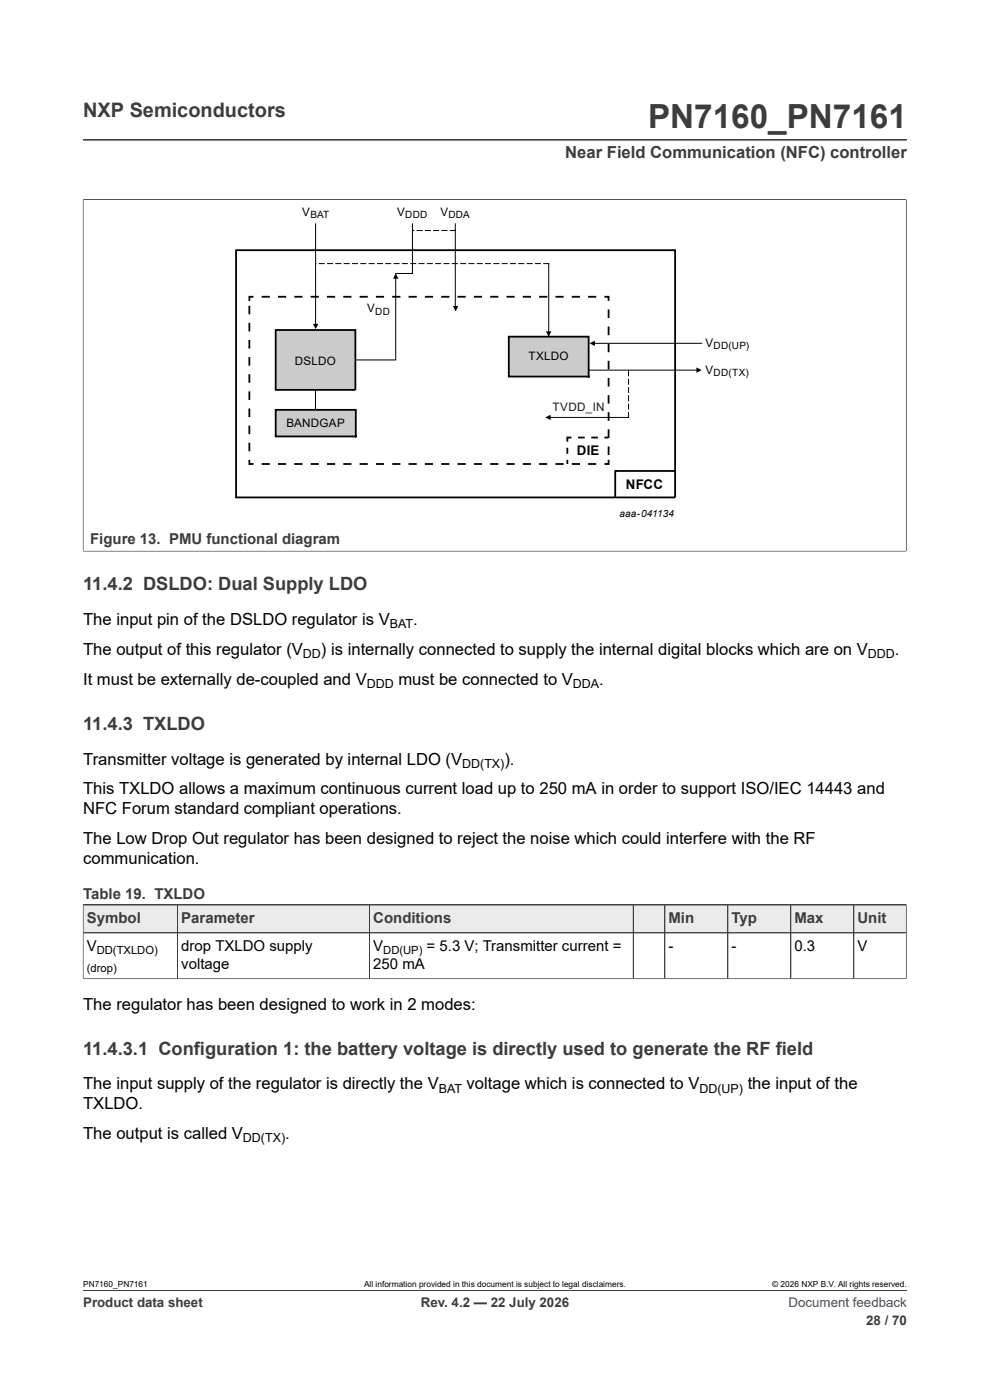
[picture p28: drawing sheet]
<svg xmlns="http://www.w3.org/2000/svg" width="210mm" height="297mm" viewBox="0 0 210 297" stroke-linecap="round" stroke-linejoin="round" font-family="sans-serif">
<defs><g id="words">
<text font-size="7.1" fill="#3c3c3c" x="137.5" y="27.2">PN7160_PN7161</text>
<text font-size="4.2" fill="#3c3c3c" x="17.6" y="24.8">NXP Semiconductors</text>
<g font-size="3.9" fill="#3c3c3c">
<text x="17.6" y="125.3">11.4.2 DSLDO: Dual Supply LDO</text>
<text x="17.6" y="154.8">11.4.3 TXLDO</text>
<text x="17.6" y="223.7">11.4.3.1 Configuration 1: the battery voltage is directly used to generate the RF field</text>
</g>
<text font-size="3.5" fill="#3c3c3c" x="119.9" y="33.5">Near Field Communication (NFC) controller</text>
<g font-size="3.5">
<text x="17.6" y="132.6">The input pin of the DSLDO regulator is V</text>
<text x="87.6" y="132.6">.</text>
<text x="17.6" y="139">The output of this regulator (V</text>
<text x="68.1" y="139">) is internally connected to supply the internal digital blocks which are on V</text>
<text x="189.8" y="139">.</text>
<text x="17.6" y="145.3">It must be externally de-coupled and V</text>
<text x="84.5" y="145.3">must be connected to V</text>
<text x="127.1" y="145.3">.</text>
<text x="17.6" y="162.2">Transmitter voltage is generated by internal LDO (V</text>
<text x="107" y="162.2">).</text>
<text x="17.6" y="168.5">This TXLDO allows a maximum continuous current load up to 250 mA in order to support ISO/IEC 14443 and</text>
<text x="17.6" y="172.8">NFC Forum standard compliant operations.</text>
<text x="17.6" y="179.1">The Low Drop Out regulator has been designed to reject the noise which could interfere with the RF</text>
<text x="17.6" y="183.4">communication.</text>
<text x="17.6" y="214.2">The regulator has been designed to work in 2 modes:</text>
<text x="17.6" y="231.1">The input supply of the regulator is directly the V</text>
<text x="99" y="231.1">voltage which is connected to V</text>
<text x="158.6" y="231.1">the input of the</text>
<text x="17.6" y="235.3">TXLDO.</text>
<text x="17.6" y="241.7">The output is called V</text>
<text x="60.5" y="241.7">.</text>
</g>
<g font-size="3.2" fill="#3c3c3c">
<text x="19.1" y="115.4">Figure 13. PMU functional diagram</text>
<text x="17.6" y="190.8">Table 19. TXLDO</text>
<text x="18.4" y="195.8">Symbol</text>
<text x="38.5" y="195.8">Parameter</text>
<text x="79.2" y="195.8">Conditions</text>
<text x="141.8" y="195.8">Min</text>
<text x="155.2" y="195.8">Typ</text>
<text x="168.5" y="195.8">Max</text>
<text x="181.9" y="195.8">Unit</text>
</g>
<g font-size="3.2">
<text x="18.4" y="201.7">V</text>
<text x="38.5" y="201.7">drop TXLDO supply</text>
<text x="79.2" y="201.7">V</text>
<text x="90.5" y="201.7">= 5.3 V; Transmitter current =</text>
<text x="141.8" y="201.7">-</text>
<text x="155.2" y="201.7">-</text>
<text x="168.5" y="201.7">0.3</text>
<text x="181.9" y="201.7">V</text>
<text x="38.5" y="205.5">voltage</text>
<text x="79.2" y="205.5">250 mA</text>
</g>
<g font-size="2.8">
<text x="122.3" y="96.6">DIE</text>
<text x="132.8" y="103.7">NFCC</text>
</g>
<g font-size="2.8" fill="#3c3c3c">
<text x="17.6" y="277.3">Product data sheet</text>
<text x="89.3" y="277.3">Rev. 4.2 — 22 July 2026</text>
<text x="183.7" y="281">28 / 70</text>
</g>
<text font-size="2.8" fill="#00f" x="167.3" y="277.3">Document feedback</text>
<g font-size="2.6">
<text x="82.7" y="133.3">BAT</text>
<text x="64.3" y="139.6">DD</text>
<text x="184.1" y="139.6">DDD</text>
<text x="77.8" y="146">DDD</text>
<text x="121.5" y="146">DDA</text>
<text x="98" y="162.9">DD(TX)</text>
<text x="93.1" y="231.8">BAT</text>
<text x="148.4" y="231.8">DD(UP)</text>
<text x="51.5" y="242.4">DD(TX)</text>
</g>
<g font-size="2.5">
<text x="64.1" y="45.8">V</text>
<text x="84.2" y="45.8">V</text>
<text x="93.5" y="45.8">V</text>
<text x="77.9" y="66.3">V</text>
<text x="62.5" y="77.3">DSLDO</text>
<text x="112.1" y="76.3">TXLDO</text>
<text x="149.7" y="73.6">V</text>
<text x="149.7" y="79.3">V</text>
<text x="60.8" y="90.6">BANDGAP</text>
</g>
<text font-size="2.5" fill="#191819" x="117.2" y="87.1">TVDD_IN</text>
<g font-size="2.4">
<text x="20.5" y="202.3">DD(TXLDO)</text>
<text x="81.3" y="202.3">DD(UP)</text>
<text x="18.4" y="206.1">(drop)</text>
</g>
<g font-size="2.1">
<text x="65.8" y="46.3">BAT</text>
<text x="86" y="46.3">DDD</text>
<text x="95.1" y="46.3">DDA</text>
<text x="79.6" y="66.8">DD</text>
<text x="151.4" y="74.1">DD(UP)</text>
<text x="151.4" y="79.8">DD(TX)</text>
<text x="131.4" y="109.7">aaa-041134</text>
</g>
<g font-size="1.8">
<text x="17.6" y="273.1">PN7160_PN7161</text>
<text x="77.2" y="273.1">All information provided in this document is subject to legal disclaimers.</text>
<text x="163.8" y="273.1">© 2026 NXP B.V. All rights reserved.</text>
</g>
</g></defs>
<path d="M17.6 29.7h174.8M17.6 42.3h174.7M17.6 42.3v74.7M192.2 42.3v74.7M17.6 116.9h174.7" fill="none" stroke="#3c3c3c" stroke-width=".21"/>
<g fill="none" stroke="#000" stroke-width=".38">
<path d="M52.9 64.9v1.8M52.9 68.5v1.8M52.9 72.1v1.8M52.9 75.8v1.8M52.9 79.4v1.8M53.8 63h-.9v.8M55.5 63h1.7M59 63h1.7M62.4 63h1.8M65.9 63h1.7M69.4 63h1.7M72.8 63h1.7"/>
<path d="M76.3 63h1.7M79.7 63h1.8M83.2 63h1.7M86.7 63h1.7M90.1 63h1.8M93.6 63h1.7M97.1 63h1.7M100.5 63h1.7M104 63h1.7M107.4 63h1.8M110.9 63h1.7M114.4 63h1.7"/>
<path d="M117.8 63h1.8M121.3 63h1.7M124.8 63h1.7M128.2 63h.9v.8M129.1 65.7v1.8M129.1 69.3v1.8M129.1 72.9v1.8M129.1 76.5v1.9M52.9 97.6v.8h.9M52.9 83v1.8M52.9 86.7v1.8M52.9 90.3v1.8"/>
<path d="M52.9 93.9v1.8M55.5 98.4h1.7M59 98.4h1.7M62.4 98.4h1.8M65.9 98.4h1.7M69.4 98.4h1.7M72.8 98.4h1.7M76.3 98.4h1.7M79.7 98.4h1.8M83.2 98.4h1.7M86.7 98.4h1.7M90.1 98.4h1.8"/>
<path d="M93.6 98.4h1.7M97.1 98.4h1.7M100.5 98.4h1.7M104 98.4h1.7M107.4 98.4h1.8M110.9 98.4h1.7M114.4 98.4h1.7M117.8 98.4h1.8M120.3 95v1.3M120.3 97.6v.8M121.2 92.8h-.9v.9M121.3 98.4h1.7"/>
<path d="M122.6 92.8h1.4M124.8 98.4h1.7M125.4 92.8h1.4M128.2 92.8h.9M129.1 97.6v.8h-.9M129.1 80.2v1.8M129.1 83.8v1.8M129.1 87.4v1.9M129.1 91.1v1.8M129.1 94.7v1.8"/>
</g>
<path d="M83.9 58l.6 1.1h-1.1zM66.4 68.7h1.1l-.5 1.1z" fill="#000"/>
<path d="M66.9 47.5v21.6M83.9 58.8v17.6h-8.5M87.5 47.5v10.5h-3.6M66.9 82.7v4.3" fill="none" stroke="#000" stroke-width=".21"/>
<path d="M58.5 86.9h17v5.7h-17z" fill="#cbcbcb"/>
<path d="M58.5 86.9h17v5.7h-17z" fill="none" stroke="#000" stroke-width=".38"/>
<path d="M58.5 70h16.9v12.7h-16.9z" fill="#cbcbcb"/>
<path d="M58.5 70h16.9v12.7h-16.9z" fill="none" stroke="#000" stroke-width=".38"/>
<path d="M96.1 64.9h1.1l-.6 1.2z" fill="#000"/>
<path d="M87.5 48.9h.3M88.5 48.9h1M90.2 48.9h1.1M92 48.9h1.1M93.8 48.9h1M95.5 48.9h1.1" fill="none" stroke="#000" stroke-width=".21"/>
<path d="M107.9 71.4h17v8.5h-17z" fill="#cbcbcb"/>
<path d="M50.1 53.1h93.1v52.4h-93.1zM107.9 71.4h17v8.5h-17zM143.2 99.9h-12.7v5.6" fill="none" stroke="#000" stroke-width=".38"/>
<path d="M115.8 70.3h1.2l-.6 1.1zM125.1 72.8l1.1-.5v1.1zM147.7 77.9l1.2 .6-1.2 .6zM115.7 88.6l1.1-.6v1.1z" fill="#000"/>
<g fill="none" stroke="#000" stroke-width=".21">
<path d="M67 55.9h.1M67.7 55.9h1.1M69.5 55.9h1M71.2 55.9h1.1M73 55.9h1.1M74.8 55.9h1M76.5 55.9h1.1M78.3 55.9h1.1M80.1 55.9h1M81.8 55.9h1.1M83.6 55.9h1.1M85.4 55.9h1"/>
<path d="M87.1 55.9h1.1M88.9 55.9h1M90.6 55.9h1.1M92.4 55.9h1.1M94.2 55.9h1M95.9 55.9h1.1M96.6 47.5v17.4M97.7 55.9h1.1M99.5 55.9h1M101.2 55.9h1.1M103 55.9h1.1M104.8 55.9h1"/>
<path d="M106.5 55.9h1.1M108.3 55.9h1M110.1 55.9h1M111.8 55.9h1.1M113.6 55.9h1M115.3 55.9h1.1v15.5M124.9 78.5h23.1M125.8 72.8h23.1M133.3 78.7v1M133.3 87.5v1.1h-16.9M133.3 80.4v1.1M133.3 82.2v1.1"/>
<path d="M133.3 84v1M133.3 85.7v1.1"/>
</g>
<path d="M17.6 42.4v74.4M17.7 42.3h174.5M192.2 42.4v74.4M17.7 116.9h174.5M17.6 192h174.6" fill="none" stroke="#3c3c3c" stroke-width=".21"/>
<path d="M17.7 192h19.9v5.8h-19.9z" fill="#ebebeb"/>
<path d="M17.6 192h20.1v5.9h-20.1z" fill="none" stroke="#3c3c3c" stroke-width=".21"/>
<path d="M37.8 192h40.5v5.8h-40.5z" fill="#ebebeb"/>
<path d="M37.7 192h40.7v5.9h-40.7z" fill="none" stroke="#3c3c3c" stroke-width=".21"/>
<path d="M78.5 192h55.8v5.8h-55.8z" fill="#ebebeb"/>
<path d="M78.4 192h55.9v5.9h-55.9z" fill="none" stroke="#3c3c3c" stroke-width=".21"/>
<path d="M134.4 192h6.5v5.8h-6.5z" fill="#ebebeb"/>
<path d="M134.3 192h6.7v5.9h-6.7z" fill="none" stroke="#3c3c3c" stroke-width=".21"/>
<path d="M141.1 192h13.2v5.8h-13.2z" fill="#ebebeb"/>
<path d="M141 192h13.4v5.9h-13.4z" fill="none" stroke="#3c3c3c" stroke-width=".21"/>
<path d="M154.5 192h13.2v5.8h-13.2z" fill="#ebebeb"/>
<path d="M154.4 192h13.3v5.9h-13.3z" fill="none" stroke="#3c3c3c" stroke-width=".21"/>
<path d="M167.8 192h13.2v5.8h-13.2z" fill="#ebebeb"/>
<path d="M167.7 192h13.4v5.9h-13.4z" fill="none" stroke="#3c3c3c" stroke-width=".21"/>
<path d="M181.2 192h11v5.8h-11z" fill="#ebebeb"/>
<path d="M17.6 192h174.6v15.7M17.6 192v15.7M37.7 192v15.6M78.4 192v15.6M134.3 192v15.6M141 192v15.6M154.4 192v15.6M167.7 192v15.6M181.1 192v15.6M192.2 197.9h-174.6M17.6 207.6h174.7M17.6 273.8h174.8" fill="none" stroke="#3c3c3c" stroke-width=".21"/>
<use href="#words"/>
</svg>
